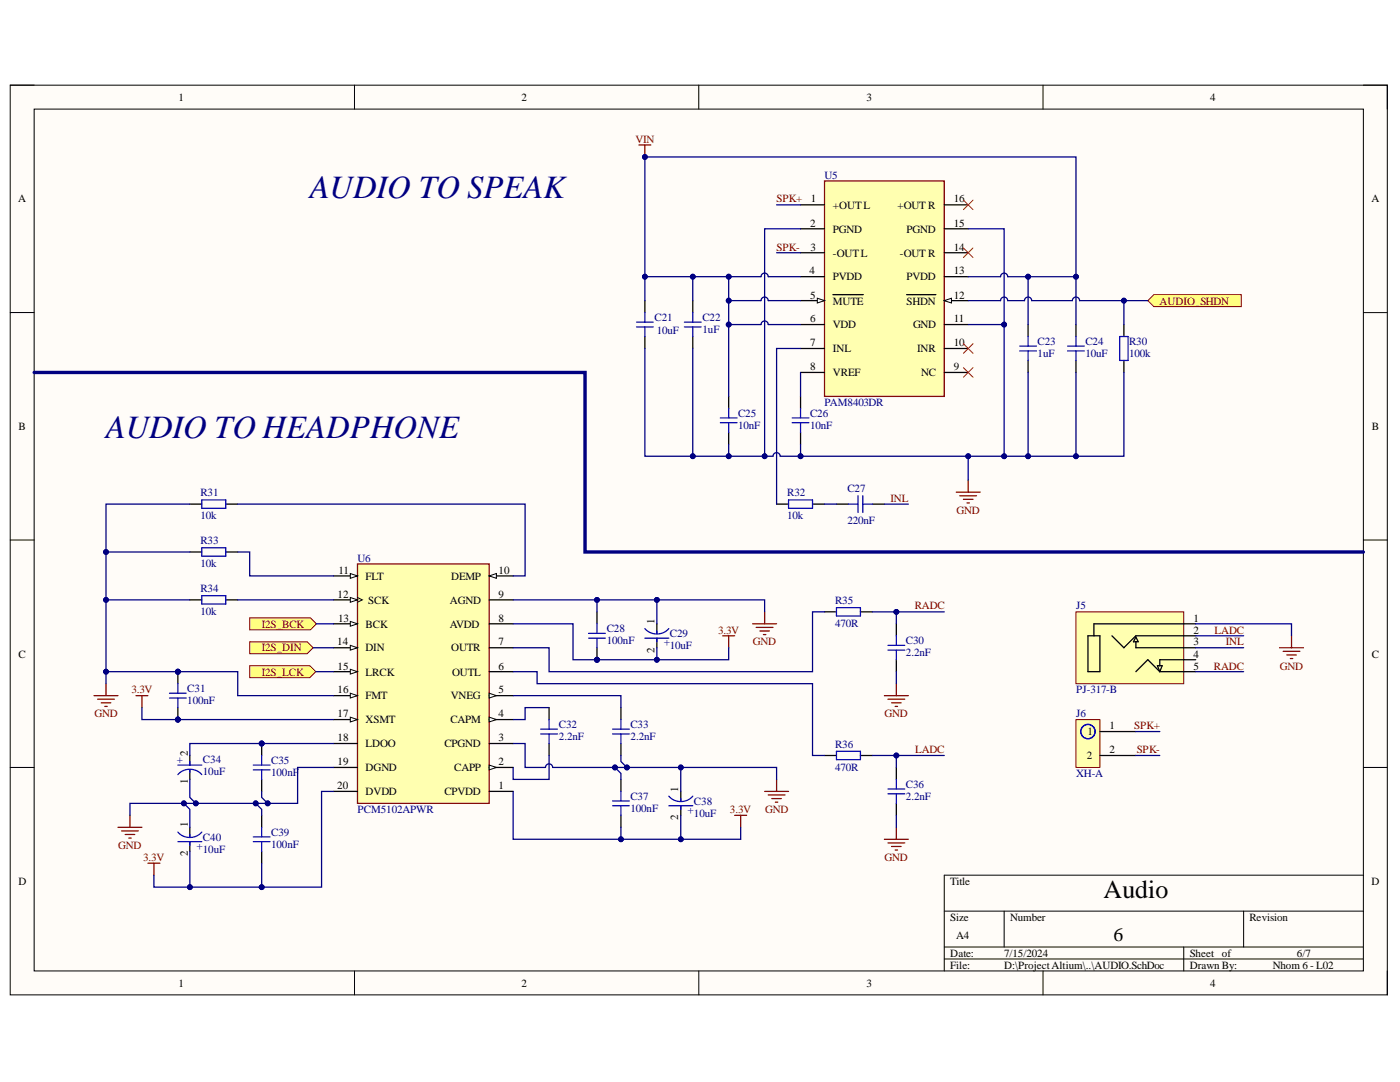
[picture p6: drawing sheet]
<svg xmlns="http://www.w3.org/2000/svg" width="279mm" height="216mm" viewBox="0 0 279 216" stroke-linecap="round" stroke-linejoin="round" font-family="sans-serif">
<defs><g id="words">
<g font-size="6.5" fill="#000080">
<text x="61.8" y="39.5">AUDIO TO SPEAK</text>
<text x="21.1" y="87.3">AUDIO TO HEADPHONE</text>
</g>
<text font-size="5.2" x="220.3" y="179.2">Audio</text>
<text font-size="3.9" x="222.2" y="187.7">6</text>
<g font-size="2.2">
<text x="35.6" y="20.1">1</text>
<text x="104.1" y="20.1">2</text>
<text x="172.9" y="20.1">3</text>
<text x="241.5" y="20.1">4</text>
<text x="3.6" y="40.4">A</text>
<text x="161.8" y="40.4">1</text>
<text x="166.2" y="41.7">+OUTL</text>
<text x="179.1" y="41.7">+OUT R</text>
<text x="190.3" y="40.4">16</text>
<text x="273.7" y="40.4">A</text>
<text x="161.7" y="45.2">2</text>
<text x="166.2" y="46.4">PGND</text>
<text x="180.9" y="46.4">PGND</text>
<text x="190.3" y="45.2">15</text>
<text x="161.7" y="50">3</text>
<text x="166.2" y="51.2">-OUTL</text>
<text x="179.6" y="51.2">-OUT R</text>
<text x="190.3" y="50">14</text>
<text x="161.6" y="54.8">4</text>
<text x="161.7" y="59.6">5</text>
<text x="166.2" y="56">PVDD</text>
<text x="180.9" y="56">PVDD</text>
<text x="190.3" y="54.8">13</text>
<text x="190.3" y="59.6">12</text>
<text x="161.7" y="64.3">6</text>
<text x="166.2" y="65.5">VDD</text>
<text x="166.2" y="60.8">MUTE</text>
<text x="180.9" y="60.8">SHDN</text>
<text x="182.2" y="65.5">GND</text>
<text x="190.3" y="64.3">11</text>
<text x="161.7" y="69.1">7</text>
<text x="166.2" y="70.3">INL</text>
<text x="183.1" y="70.3">INR</text>
<text x="190.3" y="69.1">10</text>
<text x="161.7" y="73.9">8</text>
<text x="166.2" y="75.1">VREF</text>
<text x="183.8" y="75.1">NC</text>
<text x="190.3" y="73.9">9</text>
<text x="3.7" y="85.8">B</text>
<text x="273.8" y="85.8">B</text>
<text x="67.4" y="119.2">12</text>
<text x="67.6" y="114.5">11</text>
<text x="73" y="115.7">FLT</text>
<text x="90" y="115.7">DEMP</text>
<text x="99.5" y="114.5">10</text>
<text x="99.5" y="119.2">9</text>
<text x="67.5" y="124.1">13</text>
<text x="73" y="125.2">BCK</text>
<text x="73.5" y="120.4">SCK</text>
<text x="89.8" y="125.2">AVDD</text>
<text x="89.8" y="120.4">AGND</text>
<text x="99.5" y="124.1">8</text>
<text x="130.6" y="124.5" transform="rotate(-90 130.6 124.5)">1</text>
<text x="238.2" y="124.1">1</text>
<text x="3.7" y="131.2">C</text>
<text x="67.3" y="128.8">14</text>
<text x="73" y="130">DIN</text>
<text x="90" y="130">OUTR</text>
<text x="99.5" y="128.8">7</text>
<text x="130.6" y="130.2" transform="rotate(-90 130.6 130.2)">2</text>
<text x="238.2" y="126.4">2</text>
<text x="238.2" y="128.8">3</text>
<text x="238.2" y="131.2">4</text>
<text x="273.8" y="131.2">C</text>
<text x="67.4" y="133.6">15</text>
<text x="73" y="134.8">LRCK</text>
<text x="90.2" y="134.8">OUTL</text>
<text x="99.5" y="133.6">6</text>
<text x="238.2" y="133.6">5</text>
<text x="67.4" y="138.3">16</text>
<text x="67.4" y="143.2">17</text>
<text x="73" y="139.5">FMT</text>
<text x="90" y="139.5">VNEG</text>
<text x="99.5" y="143.2">4</text>
<text x="99.5" y="138.3">5</text>
<text x="67.4" y="147.9">18</text>
<text x="73" y="149.1">LDOO</text>
<text x="73" y="144.3">XSMT</text>
<text x="88.7" y="149.1">CPGND</text>
<text x="89.9" y="144.3">CAPM</text>
<text x="99.5" y="147.9">3</text>
<text x="217" y="146.7">1</text>
<text x="221.4" y="145.5">1</text>
<text x="37.5" y="150.8" transform="rotate(-90 37.5 150.8)">2</text>
<text x="67.4" y="152.7">19</text>
<text x="73" y="153.9">DGND</text>
<text x="90.6" y="153.9">CAPP</text>
<text x="99.5" y="152.7">2</text>
<text x="216.9" y="151.5">2</text>
<text x="221.4" y="150.3">2</text>
<text x="37.5" y="156.3" transform="rotate(-90 37.5 156.3)">1</text>
<text x="67.3" y="157.4">20</text>
<text x="73" y="158.7">DVDD</text>
<text x="88.7" y="158.7">CPVDD</text>
<text x="99.5" y="157.4">1</text>
<text x="135.4" y="158" transform="rotate(-90 135.4 158)">1</text>
<text x="37.5" y="165.1" transform="rotate(-90 37.5 165.1)">1</text>
<text x="135.4" y="163.7" transform="rotate(-90 135.4 163.7)">2</text>
<text x="37.5" y="170.9" transform="rotate(-90 37.5 170.9)">2</text>
<text x="3.7" y="176.6">D</text>
<text x="189.7" y="176.6">Title</text>
<text x="273.7" y="176.6">D</text>
<text x="189.7" y="183.7">Size</text>
<text x="201.6" y="183.7">Number</text>
<text x="249.3" y="183.7">Revision</text>
<text x="189.7" y="190.9">Date:</text>
<text x="190.8" y="187.4">A4</text>
<text x="200.4" y="190.9">7/15/2024</text>
<text x="237.4" y="190.9">Sheet of</text>
<text x="258.8" y="190.9">6/7</text>
<text x="35.6" y="196.9">1</text>
<text x="104.1" y="196.9">2</text>
<text x="172.9" y="196.9">3</text>
<text x="189.7" y="193.3">File:</text>
<text x="200.4" y="193.3">D:\ProjectAltium\..\AUDIO.SchDoc</text>
<text x="237.4" y="193.3">Drawn By:</text>
<text x="241.5" y="196.9">4</text>
<text x="254" y="193.3">Nhom 6 - L02</text>
</g>
<g font-size="2.2" fill="#800000">
<text x="126.8" y="28.5">VIN</text>
<text x="155" y="40.4">SPK+</text>
<text x="155" y="50">SPK-</text>
<text x="231.4" y="60.8">AUDIO_SHDN</text>
<text x="177.7" y="100.1">INL</text>
<text x="190.9" y="102.5">GND</text>
<text x="52.3" y="125.2">I2S_BCK</text>
<text x="182.5" y="121.6">RADC</text>
<text x="52.3" y="130">I2S_DIN</text>
<text x="143.3" y="126.4">3.3V</text>
<text x="150.3" y="128.8">GND</text>
<text x="242.4" y="126.4">LADC</text>
<text x="244.6" y="128.8">INL</text>
<text x="52.3" y="134.8">I2S_LCK</text>
<text x="242.2" y="133.6">RADC</text>
<text x="255.4" y="133.6">GND</text>
<text x="18.9" y="143.2">GND</text>
<text x="26.2" y="138.3">3.3V</text>
<text x="176.5" y="143.2">GND</text>
<text x="226.3" y="145.5">SPK+</text>
<text x="182.6" y="150.3">LADC</text>
<text x="226.9" y="150.3">SPK-</text>
<text x="145.7" y="162.3">3.3V</text>
<text x="152.7" y="162.3">GND</text>
<text x="23.6" y="169.4">GND</text>
<text x="28.6" y="171.8">3.3V</text>
<text x="176.5" y="171.8">GND</text>
</g>
<g font-size="2.2" fill="#000080">
<text x="164.5" y="35.7">U5</text>
<text x="130.6" y="64.1">C21</text>
<text x="140.2" y="64.1">C22</text>
<text x="131.1" y="66.7">10uF</text>
<text x="140.2" y="66.5">1uF</text>
<text x="207.1" y="68.9">C23</text>
<text x="207.1" y="71.2">1uF</text>
<text x="216.6" y="68.9">C24</text>
<text x="216.6" y="71.2">10uF</text>
<text x="225.3" y="68.9">R30</text>
<text x="225.3" y="71.2">100k</text>
<text x="147.3" y="83.2">C25</text>
<text x="161.7" y="83.2">C26</text>
<text x="164.5" y="81.1">PAM8403DR</text>
<text x="147.3" y="85.6">10nF</text>
<text x="161.7" y="85.6">10nF</text>
<text x="40" y="99.1">R31</text>
<text x="157.1" y="99.1">R32</text>
<text x="169.1" y="98.2">C27</text>
<text x="40" y="103.6">10k</text>
<text x="157.1" y="103.6">10k</text>
<text x="169.1" y="104.5">220nF</text>
<text x="40" y="108.6">R33</text>
<text x="40" y="113.2">10k</text>
<text x="71.4" y="112.1">U6</text>
<text x="40" y="118.1">R34</text>
<text x="40" y="122.7">10k</text>
<text x="166.7" y="120.6">R35</text>
<text x="166.7" y="125.1">470R</text>
<text x="214.8" y="121.6">J5</text>
<text x="121.1" y="126.2">C28</text>
<text x="121.1" y="128.5">100nF</text>
<text x="133.7" y="127.1">C29</text>
<text x="133.7" y="129.6">10uF</text>
<text x="133.8" y="127.8" transform="rotate(-180 133.8 127.8)">+</text>
<text x="180.8" y="128.5">C30</text>
<text x="180.8" y="131">2.2nF</text>
<text x="37.4" y="138.1">C31</text>
<text x="37.4" y="140.5">100nF</text>
<text x="214.8" y="138.3">PJ-317-B</text>
<text x="214.8" y="143.2">J6</text>
<text x="111.5" y="145.3">C32</text>
<text x="111.5" y="147.7">2.2nF</text>
<text x="125.8" y="145.3">C33</text>
<text x="125.8" y="147.7">2.2nF</text>
<text x="166.7" y="149.2">R36</text>
<text x="35.3" y="152.2">+</text>
<text x="40.5" y="152.2">C34</text>
<text x="40.5" y="154.6">10uF</text>
<text x="54.1" y="152.5">C35</text>
<text x="54.1" y="154.8">100nF</text>
<text x="166.7" y="153.8">470R</text>
<text x="214.8" y="155.1">XH-A</text>
<text x="125.8" y="159.6">C37</text>
<text x="138.5" y="161.2" transform="rotate(-180 138.5 161.2)">+</text>
<text x="138.5" y="160.6">C38</text>
<text x="180.8" y="157.3">C36</text>
<text x="180.8" y="159.6">2.2nF</text>
<text x="40.5" y="167.8">C40</text>
<text x="54.1" y="166.8">C39</text>
<text x="71.4" y="162.3">PCM5102APWR</text>
<text x="125.8" y="162">100nF</text>
<text x="138.5" y="162.9">10uF</text>
<text x="40.5" y="168.3" transform="rotate(-180 40.5 168.3)">+</text>
<text x="40.5" y="170.1">10uF</text>
<text x="54.1" y="169.2">100nF</text>
</g>
</g></defs>
<path d="M2 17h274.9v181.5h-274.9z" fill-rule="evenodd" fill="#fffcf8"/>
<path d="M2 17h274.9v181.5h-274.9z" fill="none" stroke="#000" stroke-width=".2"/>
<path d="M6.8 21.8h265.3v171.9h-265.3z" fill-rule="evenodd" fill="#fffcf8"/>
<g fill="none" stroke="#000" stroke-width=".2">
<path d="M2 17h4.8M70.7 17v4.8M139.5 17v4.8M208.2 17v4.8M272.1 17h4.8v4.8M6.8 21.8h265.3v171.9h-265.3zM2 62.4h4.8M272.1 62.4h4.8M2 107.8h4.8M272.1 107.8h4.8M2 153.1h4.8M272.1 153.1h4.8"/>
<path d="M272.1 174.6h-83.7v19.1M70.7 193.7v4.8M139.5 193.7v4.8M188.4 181.8h83.7M188.4 189h83.7M188.4 191.4h83.7M200.4 181.8v7.2M208.2 193.7v4.8M236.2 189v4.7M248.2 181.8v7.2M276.9 193.7v4.8"/>
</g>
<path d="M214.7 122.1h21.5v14.3h-21.5z" fill-rule="evenodd" fill="#ffffb0"/>
<path d="M214.7 122.1h21.5v14.3h-21.5z" fill="none" stroke="#800000" stroke-width=".2"/>
<path d="M217.1 126.9h2.4v7.1h-2.4zM221.9 126.9l2.4 2.4 2.4-2.4h11.9M226.7 128.1v1.2h11.9M226.7 134l2.4-2.4 2.4 2.4M226.7 127.1l.5 1h-1zM231 132.8h.9l-.4 1.2zM231.5 134h7.1M238.6 124.5h-20.3v2.4M238.6 131.6h-7.1v1.2" fill="none" stroke="#000" stroke-width=".25"/>
<path d="M214.7 143.6h4.8v9.5h-4.8z" fill-rule="evenodd" fill="#ffffb0"/>
<path d="M214.7 143.6h4.8v9.5h-4.8z" fill="none" stroke="#800000" stroke-width=".2"/>
<path d="M219.5 146h7.2M219.5 150.7h7.2" fill="none" stroke="#000" stroke-width=".25"/>
<circle cx="217.1" cy="146" r="1.43" fill="none" stroke="#00f" stroke-width=".25"/>
<path d="M164.6 36.1h23.8v43h-23.8z" fill-rule="evenodd" fill="#ffffb0"/>
<path d="M164.6 36.1h23.8v43h-23.8z" fill="none" stroke="#800000" stroke-width=".25"/>
<path d="M159.8 55.2h4.7M159.8 60h4.7M188.4 55.2h4.8M159.8 64.8h4.7" fill="none" stroke="#000" stroke-width=".25"/>
<path d="M163.1 59.5l1.4 .5-1.4 .5z" fill="#f8fcff"/>
<path d="M163.1 59.5l1.4 .5-1.4 .5z" fill="none" stroke="#000" stroke-width=".2"/>
<path d="M166.2 58.8h6.1M188.4 60h4.8" fill="none" stroke="#000" stroke-width=".25"/>
<path d="M188.4 60l1.5-.5v1z" fill="#f8fcff"/>
<path d="M188.4 60l1.5-.5v1z" fill="none" stroke="#000" stroke-width=".2"/>
<g fill="none" stroke="#000" stroke-width=".25">
<path d="M128.7 60v2.4M138.3 60v2.4M159.8 40.9h4.7M159.8 50.4h4.7M159.8 45.7h4.7M180.9 58.8h5.9M188.4 40.9h4.8M188.4 50.4h4.8M188.4 45.7h4.8M128.7 67.1v2.4M138.3 67.1v2.4M145.4 79.1v2.4"/>
<path d="M159.8 69.5h4.7M159.8 74.3h4.7M159.8 79.1v2.4M188.4 69.5h4.8M188.4 74.3h4.8M188.4 64.8h4.8M205.2 64.8v2.3M205.2 71.9v2.4M214.7 64.8v2.3M214.7 71.9v2.4M224.3 64.8v2.3M224.3 71.9v2.4"/>
<path d="M145.4 86.3v2.3M159.8 86.3v2.3"/>
</g>
<g fill="none" stroke="#00f" stroke-width=".25">
<path d="M127 65.2h3.4M127 64.3h3.4M128.7 62.4v1.9M128.7 65.2v1.9M136.6 65.2h3.3M136.6 64.3h3.3M138.3 62.4v1.9M138.3 65.2v1.9M203.5 70h3.3M203.5 69.1h3.3M205.2 67.1v2M205.2 70v1.9"/>
<path d="M213.1 70h3.3M213.1 69.1h3.3M214.7 67.1v2M214.7 70v1.9M223.5 67.1h1.6v4.8h-1.6zM143.8 84.3h3.3M143.8 83.4h3.3M145.4 81.5v1.9M145.4 84.3v2M158.1 84.3h3.3M158.1 83.4h3.3M159.8 81.5v1.9"/>
<path d="M159.8 84.3v2"/>
</g>
<path d="M229.1 60l1.2-1.2h17.4v2.4h-17.4z" fill-rule="evenodd" fill="#ffff80"/>
<path d="M229.1 60l1.2-1.2h17.4v2.4h-17.4z" fill="none" stroke="#800000" stroke-width=".2"/>
<path d="M127.5 28.9h2.4M128.7 28.9v2.4" fill="none" stroke="#800000" stroke-width=".25"/>
<circle cx="128.7" cy="31.3" r=".48" fill="#000080"/>
<circle cx="128.7" cy="31.3" r=".48" fill="none" stroke="#000080" stroke-width=".2"/>
<path d="M190.8 98.2h4.8M191.6 98.9h3.3M192.3 99.6h1.9M193.2 95.8v2.4M193 100.4h.5" fill="none" stroke="#800000" stroke-width=".25"/>
<path d="M155 100.6h2.4M162.2 100.6h2.3M166.9 100.6h2.4M174.1 100.6h2.4" fill="none" stroke="#000" stroke-width=".25"/>
<path d="M157.4 99.8h4.8v1.6h-4.8zM171.2 98.9v3.4M172.2 98.9v3.4M169.3 100.6h1.9M172.2 100.6h1.9" fill="none" stroke="#00f" stroke-width=".25"/>
<path d="M192.3 39.9l1.9 1.9M194.2 39.9l-1.9 1.9M192.3 49.5l1.9 1.9M194.2 49.5l-1.9 1.9M192.3 73.4l1.9 1.9M192.3 68.6l1.9 1.9M194.2 73.4l-1.9 1.9M194.2 68.6l-1.9 1.9" fill="none" stroke="#f00" stroke-width=".2"/>
<path d="M71.3 112.5h26.3v47.8h-26.3z" fill-rule="evenodd" fill="#ffffb0"/>
<path d="M71.3 112.5h26.3v47.8h-26.3z" fill="none" stroke="#800000" stroke-width=".25"/>
<path d="M66.6 124.5h4.7M97.6 124.5h4.8M66.6 157.9h4.7M97.6 157.9h4.8" fill="none" stroke="#000" stroke-width=".25"/>
<path d="M69.9 124l1.4 .5-1.4 .5z" fill="#f8fcff"/>
<path d="M69.9 124l1.4 .5-1.4 .5z" fill="none" stroke="#000" stroke-width=".2"/>
<path d="M97.6 143.6h4.8" fill="none" stroke="#000" stroke-width=".25"/>
<path d="M97.6 143.1l1.5 .5-1.5 .5z" fill="#f8fcff"/>
<path d="M97.6 143.1l1.5 .5-1.5 .5z" fill="none" stroke="#000" stroke-width=".2"/>
<path d="M97.6 153.1h4.8" fill="none" stroke="#000" stroke-width=".25"/>
<path d="M97.6 152.7l1.5 .4-1.5 .5z" fill="#f8fcff"/>
<path d="M97.6 152.7l1.5 .4-1.5 .5z" fill="none" stroke="#000" stroke-width=".2"/>
<path d="M97.6 114.9h4.8" fill="none" stroke="#000" stroke-width=".25"/>
<path d="M97.6 114.9l1.5-.5v1z" fill="#f8fcff"/>
<path d="M97.6 114.9l1.5-.5v1z" fill="none" stroke="#000" stroke-width=".2"/>
<path d="M66.6 129.3h4.7" fill="none" stroke="#000" stroke-width=".25"/>
<path d="M69.9 128.8l1.4 .5-1.4 .4z" fill="#f8fcff"/>
<path d="M69.9 128.8l1.4 .5-1.4 .4z" fill="none" stroke="#000" stroke-width=".2"/>
<path d="M66.6 114.9h4.7" fill="none" stroke="#000" stroke-width=".25"/>
<path d="M69.9 114.4l1.4 .5-1.4 .5z" fill="#f8fcff"/>
<path d="M69.9 114.4l1.4 .5-1.4 .5z" fill="none" stroke="#000" stroke-width=".2"/>
<path d="M66.6 138.8h4.7" fill="none" stroke="#000" stroke-width=".25"/>
<path d="M69.9 138.3l1.4 .5-1.4 .5z" fill="#f8fcff"/>
<path d="M69.9 138.3l1.4 .5-1.4 .5z" fill="none" stroke="#000" stroke-width=".2"/>
<path d="M66.6 134h4.7M66.6 148.4h4.7" fill="none" stroke="#000" stroke-width=".25"/>
<path d="M69.9 133.6l1.4 .4-1.4 .5z" fill="#f8fcff"/>
<path d="M69.9 133.6l1.4 .4-1.4 .5z" fill="none" stroke="#000" stroke-width=".2"/>
<path d="M66.6 119.7h4.7M97.6 134h4.8M97.6 129.3h4.8" fill="none" stroke="#000" stroke-width=".25"/>
<path d="M69.9 119.2l1.4 .5-1.4 .5z" fill="#f8fcff"/>
<path d="M69.9 119.2l1.4 .5-1.4 .5zM71.3 119.2l1 .5-1 .5" fill="none" stroke="#000" stroke-width=".2"/>
<path d="M97.6 138.8h4.8" fill="none" stroke="#000" stroke-width=".25"/>
<path d="M97.6 138.3l1.5 .5-1.5 .5z" fill="#f8fcff"/>
<path d="M97.6 138.3l1.5 .5-1.5 .5z" fill="none" stroke="#000" stroke-width=".2"/>
<path d="M66.6 143.6h4.7" fill="none" stroke="#000" stroke-width=".25"/>
<path d="M69.9 143.1l1.4 .5-1.4 .5z" fill="#f8fcff"/>
<path d="M69.9 143.1l1.4 .5-1.4 .5z" fill="none" stroke="#000" stroke-width=".2"/>
<path d="M97.6 119.7h4.8M66.6 153.1h4.7M97.6 148.4h4.8" fill="none" stroke="#000" stroke-width=".25"/>
<circle cx="119.1" cy="131.6" r=".48" fill="#000080"/>
<circle cx="119.1" cy="131.6" r=".48" fill="none" stroke="#000080" stroke-width=".2"/>
<path d="M119.1 129.3v2.3" fill="none" stroke="#000" stroke-width=".25"/>
<circle cx="119.1" cy="131.6" r=".48" fill="#000080"/>
<circle cx="119.1" cy="131.6" r=".48" fill="none" stroke="#000080" stroke-width=".2"/>
<path d="M119.1 122.1v2.4M109.6 141.2v2.4M109.6 148.4v2.3M123.9 141.2v2.4M123.9 148.4v2.3" fill="none" stroke="#000" stroke-width=".25"/>
<path d="M117.5 127.3h3.3M117.5 126.4h3.3M119.1 124.5v1.9M119.1 127.3v2M107.9 146.4h3.4M107.9 145.5h3.4M109.6 143.6v1.9M109.6 146.4v2M122.2 146.4h3.4M122.2 145.5h3.4M123.9 143.6v1.9M123.9 146.4v2" fill="none" stroke="#00f" stroke-width=".25"/>
<circle cx="52.2" cy="148.4" r=".48" fill="#000080"/>
<circle cx="52.2" cy="148.4" r=".48" fill="none" stroke="#000080" stroke-width=".2"/>
<path d="M52.2 148.4v2.3M52.2 155.5v2.4" fill="none" stroke="#000" stroke-width=".25"/>
<circle cx="52.2" cy="148.4" r=".48" fill="#000080"/>
<circle cx="52.2" cy="148.4" r=".48" fill="none" stroke="#000080" stroke-width=".2"/>
<g fill="none" stroke="#00f" stroke-width=".25">
<path d="M128.7 125.4a3.2 3.2 0 0 0 4.8 0M128.7 127.3h4.8M131.1 125.9v.5M131.1 127.3v.8M166.9 121.3h4.8v1.6h-4.8zM177.2 129.7h3.4M177.2 128.8h3.4M178.9 126.9v1.9M178.9 129.7v1.9M35.5 154.6a3.2 3.2 0 0 1 4.8 0M35.5 152.7h4.8M37.9 151.9v.8"/>
<path d="M37.9 153.6v.5M50.6 153.6h3.3M50.6 152.7h3.3M52.2 150.7v2M52.2 153.6v1.9M122.2 159.8h3.4M123.9 157.9v1.9M133.5 158.9a3.2 3.2 0 0 0 4.8 0M135.9 159.3v.5M166.9 149.9h4.8v1.7h-4.8zM177.2 158.4h3.4M177.2 157.4h3.4"/>
<path d="M178.9 155.5v1.9M178.9 158.4v1.9M35.5 166a3.2 3.2 0 0 0 4.8 0M35.5 167.9h4.8M37.9 166.5v.5M37.9 167.9v.8M50.6 167.9h3.3M50.6 167h3.3M52.2 165.1v1.9M52.2 167.9v2M122.2 160.8h3.4M123.9 160.8v1.9"/>
<path d="M133.5 160.8h4.8M135.9 160.8v.7"/>
</g>
<g fill="none" stroke="#000" stroke-width=".25">
<path d="M131.1 124.5v1.9M131.1 127.3v2M164.5 122.1h2.4M171.7 122.1h2.4M178.9 124.5v2.4M178.9 131.6v2.4M37.9 150.7v2M37.9 153.6v1.9M123.9 155.5v2.4M135.9 157.9v1.9M164.5 150.7h2.4M171.7 150.7h2.4"/>
<path d="M178.9 153.1v2.4M37.9 165.1v1.9M37.9 167.9v2M52.2 162.7v2.4M52.2 169.9v2.3M123.9 162.7v2.4M135.9 160.8v1.9M178.9 160.3v2.4"/>
</g>
<g fill="none" stroke="#800000" stroke-width=".25">
<path d="M144.2 126.9h2.4M145.4 126.9v2.4M150.2 124.5h4.8M150.9 125.2h3.4M151.6 125.9h2M152.4 126.6h.4M152.6 122.1v2.4M176.5 138.8h4.8M177.2 139.5h3.4M178.9 136.4v2.4M152.6 157.9h4.8M153.3 158.6h3.4"/>
<path d="M154 159.3h1.9M155 155.5v2.4M177.9 140.2h1.9M178.6 141h.5M23.5 165.1h4.8M24.3 165.8h3.3M25 166.5h1.9M25.7 167.2h.5M25.9 162.7v2.4M29.5 172.2h2.4M30.7 172.2v2.4M146.6 162.7h2.4"/>
<path d="M147.8 162.7v2.4M154.7 160.1h.5M176.5 167.5h4.8M177.2 168.2h3.4M177.9 168.9h1.9M178.6 169.6h.5M178.9 165.1v2.4"/>
</g>
<circle cx="35.5" cy="134" r=".48" fill="#000080"/>
<circle cx="35.5" cy="134" r=".48" fill="none" stroke="#000080" stroke-width=".2"/>
<circle cx="35.5" cy="143.6" r=".48" fill="#000080"/>
<circle cx="35.5" cy="143.6" r=".48" fill="none" stroke="#000080" stroke-width=".2"/>
<path d="M35.5 134v2.4" fill="none" stroke="#000" stroke-width=".25"/>
<circle cx="35.5" cy="134" r=".48" fill="#000080"/>
<circle cx="35.5" cy="134" r=".48" fill="none" stroke="#000080" stroke-width=".2"/>
<path d="M35.5 141.2v2.4" fill="none" stroke="#000" stroke-width=".25"/>
<circle cx="35.5" cy="143.6" r=".48" fill="#000080"/>
<circle cx="35.5" cy="143.6" r=".48" fill="none" stroke="#000080" stroke-width=".2"/>
<path d="M40.3 99.8h4.8v1.6h-4.8zM40.3 109.3h4.8v1.7h-4.8zM40.3 118.9h4.8v1.6h-4.8zM33.8 138.3h3.4M33.8 139.3h3.4M35.5 136.4v1.9M35.5 139.3v1.9" fill="none" stroke="#00f" stroke-width=".25"/>
<path d="M18.8 138.8h4.7M19.5 139.5h3.3M21.2 136.4v2.4M27.1 138.8h2.4M28.3 138.8v2.4M20.2 140.2h1.9M20.9 141h.5" fill="none" stroke="#800000" stroke-width=".25"/>
<path d="M37.9 119.7h2.4M37.9 110.1h2.4M37.9 100.6h2.4M45.1 119.7h2.3M45.1 110.1h2.3M45.1 100.6h2.3" fill="none" stroke="#000" stroke-width=".25"/>
<path d="M49.8 123.3h12.2l1.1 1.2-1.1 1.2h-12.2z" fill-rule="evenodd" fill="#ffff80"/>
<path d="M49.8 123.3h12.2l1.1 1.2-1.1 1.2h-12.2z" fill="none" stroke="#800000" stroke-width=".2"/>
<path d="M49.8 128.1h11.5l1.2 1.2-1.2 1.1h-11.5z" fill-rule="evenodd" fill="#ffff80"/>
<path d="M49.8 128.1h11.5l1.2 1.2-1.2 1.1h-11.5z" fill="none" stroke="#800000" stroke-width=".2"/>
<path d="M49.8 132.8h12l1.2 1.2-1.2 1.2h-12z" fill-rule="evenodd" fill="#ffff80"/>
<path d="M49.8 132.8h12l1.2 1.2-1.2 1.2h-12z" fill="none" stroke="#800000" stroke-width=".2"/>
<path d="M159.8 45.7h-7.2v45.3M159.8 74.3v4.8" fill="none" stroke="#000080" stroke-width=".25"/>
<circle cx="152.6" cy="91" r=".48" fill="#000080"/>
<circle cx="152.6" cy="91" r=".48" fill="none" stroke="#000080" stroke-width=".2"/>
<path d="M155 50.4h4.8M155 40.9h4.8M193.2 45.7h7.2v19.1h-7.2" fill="none" stroke="#000080" stroke-width=".25"/>
<circle cx="200.4" cy="64.8" r=".48" fill="#000080"/>
<circle cx="200.4" cy="64.8" r=".48" fill="none" stroke="#000080" stroke-width=".2"/>
<path d="M145.4 64.8v14.3M226.7 146h4.8M226.7 150.7h4.8" fill="none" stroke="#000080" stroke-width=".25"/>
<circle cx="145.4" cy="64.8" r=".48" fill="#000080"/>
<circle cx="145.4" cy="64.8" r=".48" fill="none" stroke="#000080" stroke-width=".2"/>
<path d="M159.8 60h-6.5a.72 .72 0 0 0-.7-.7 .72 .72 0 0 0-.7 .7h-6.5v4.8h6.5a.72 .72 0 0 1 .7-.8 .72 .72 0 0 1 .7 .8h6.5" fill="none" stroke="#000080" stroke-width=".25"/>
<circle cx="145.4" cy="60" r=".48" fill="#000080"/>
<circle cx="145.4" cy="60" r=".48" fill="none" stroke="#000080" stroke-width=".2"/>
<circle cx="145.4" cy="64.8" r=".48" fill="#000080"/>
<circle cx="145.4" cy="64.8" r=".48" fill="none" stroke="#000080" stroke-width=".2"/>
<path d="M145.4 55.2v4.8" fill="none" stroke="#000080" stroke-width=".25"/>
<circle cx="145.4" cy="55.2" r=".48" fill="#000080"/>
<circle cx="145.4" cy="55.2" r=".48" fill="none" stroke="#000080" stroke-width=".2"/>
<circle cx="145.4" cy="60" r=".48" fill="#000080"/>
<circle cx="145.4" cy="60" r=".48" fill="none" stroke="#000080" stroke-width=".2"/>
<path d="M138.3 69.5v21.5" fill="none" stroke="#000080" stroke-width=".25"/>
<circle cx="138.3" cy="91" r=".48" fill="#000080"/>
<circle cx="138.3" cy="91" r=".48" fill="none" stroke="#000080" stroke-width=".2"/>
<path d="M138.3 55.2v4.8" fill="none" stroke="#000080" stroke-width=".25"/>
<circle cx="138.3" cy="55.2" r=".48" fill="#000080"/>
<circle cx="138.3" cy="55.2" r=".48" fill="none" stroke="#000080" stroke-width=".2"/>
<path d="M159.8 88.6v2.4" fill="none" stroke="#000080" stroke-width=".25"/>
<circle cx="159.8" cy="91" r=".48" fill="#000080"/>
<circle cx="159.8" cy="91" r=".48" fill="none" stroke="#000080" stroke-width=".2"/>
<path d="M200.4 64.8v26.2" fill="none" stroke="#000080" stroke-width=".25"/>
<circle cx="200.4" cy="64.8" r=".48" fill="#000080"/>
<circle cx="200.4" cy="64.8" r=".48" fill="none" stroke="#000080" stroke-width=".2"/>
<circle cx="200.4" cy="91" r=".48" fill="#000080"/>
<circle cx="200.4" cy="91" r=".48" fill="none" stroke="#000080" stroke-width=".2"/>
<path d="M205.2 74.3v16.7" fill="none" stroke="#000080" stroke-width=".25"/>
<circle cx="205.2" cy="91" r=".48" fill="#000080"/>
<circle cx="205.2" cy="91" r=".48" fill="none" stroke="#000080" stroke-width=".2"/>
<path d="M205.2 55.2v9.6" fill="none" stroke="#000080" stroke-width=".25"/>
<circle cx="205.2" cy="55.2" r=".48" fill="#000080"/>
<circle cx="205.2" cy="55.2" r=".48" fill="none" stroke="#000080" stroke-width=".2"/>
<path d="M214.7 74.3v16.7" fill="none" stroke="#000080" stroke-width=".25"/>
<circle cx="214.7" cy="91" r=".48" fill="#000080"/>
<circle cx="214.7" cy="91" r=".48" fill="none" stroke="#000080" stroke-width=".2"/>
<path d="M214.7 55.2v9.6" fill="none" stroke="#000080" stroke-width=".25"/>
<circle cx="214.7" cy="55.2" r=".48" fill="#000080"/>
<circle cx="214.7" cy="55.2" r=".48" fill="none" stroke="#000080" stroke-width=".2"/>
<path d="M224.3 60v4.8" fill="none" stroke="#000080" stroke-width=".25"/>
<circle cx="224.3" cy="60" r=".48" fill="#000080"/>
<circle cx="224.3" cy="60" r=".48" fill="none" stroke="#000080" stroke-width=".2"/>
<path d="M193.2 91v4.8" fill="none" stroke="#000080" stroke-width=".25"/>
<circle cx="193.2" cy="91" r=".48" fill="#000080"/>
<circle cx="193.2" cy="91" r=".48" fill="none" stroke="#000080" stroke-width=".2"/>
<path d="M159.8 55.2h-6.5a.72 .72 0 0 0-.7-.7 .72 .72 0 0 0-.7 .7h-23.2v4.8M159.8 69.5h-4.8v31.1M164.5 100.6h2.4M176.5 100.6h4.8M238.6 129.3h9.6" fill="none" stroke="#000080" stroke-width=".25"/>
<circle cx="128.7" cy="55.2" r=".48" fill="#000080"/>
<circle cx="128.7" cy="55.2" r=".48" fill="none" stroke="#000080" stroke-width=".2"/>
<circle cx="138.3" cy="55.2" r=".48" fill="#000080"/>
<circle cx="138.3" cy="55.2" r=".48" fill="none" stroke="#000080" stroke-width=".2"/>
<circle cx="145.4" cy="55.2" r=".48" fill="#000080"/>
<circle cx="145.4" cy="55.2" r=".48" fill="none" stroke="#000080" stroke-width=".2"/>
<path d="M193.2 60h6.5a.71 .71 0 0 1 .7-.7 .71 .71 0 0 1 .7 .7h3.4a.72 .72 0 0 1 .7-.7 .72 .72 0 0 1 .7 .7h8.1a.72 .72 0 0 1 .7-.7 .72 .72 0 0 1 .8 .7h13.6" fill="none" stroke="#000080" stroke-width=".25"/>
<circle cx="224.3" cy="60" r=".48" fill="#000080"/>
<circle cx="224.3" cy="60" r=".48" fill="none" stroke="#000080" stroke-width=".2"/>
<path d="M128.7 55.2v-23.9h86v23.9h-13.6a.71 .71 0 0 0-.7-.7 .71 .71 0 0 0-.7 .7h-6.5" fill="none" stroke="#000080" stroke-width=".25"/>
<circle cx="205.2" cy="55.2" r=".48" fill="#000080"/>
<circle cx="205.2" cy="55.2" r=".48" fill="none" stroke="#000080" stroke-width=".2"/>
<circle cx="214.7" cy="55.2" r=".48" fill="#000080"/>
<circle cx="214.7" cy="55.2" r=".48" fill="none" stroke="#000080" stroke-width=".2"/>
<circle cx="128.7" cy="31.3" r=".48" fill="#000080"/>
<circle cx="128.7" cy="31.3" r=".48" fill="none" stroke="#000080" stroke-width=".2"/>
<circle cx="128.7" cy="55.2" r=".48" fill="#000080"/>
<circle cx="128.7" cy="55.2" r=".48" fill="none" stroke="#000080" stroke-width=".2"/>
<path d="M128.7 69.5v21.5h16.7v-2.4" fill="none" stroke="#000080" stroke-width=".25"/>
<circle cx="138.3" cy="91" r=".48" fill="#000080"/>
<circle cx="138.3" cy="91" r=".48" fill="none" stroke="#000080" stroke-width=".2"/>
<circle cx="145.4" cy="91" r=".48" fill="#000080"/>
<circle cx="145.4" cy="91" r=".48" fill="none" stroke="#000080" stroke-width=".2"/>
<path d="M102.4 124.5h12v7.1h4.7" fill="none" stroke="#000080" stroke-width=".25"/>
<circle cx="119.1" cy="131.6" r=".48" fill="#000080"/>
<circle cx="119.1" cy="131.6" r=".48" fill="none" stroke="#000080" stroke-width=".2"/>
<path d="M145.4 129.3v2.3h-26.3" fill="none" stroke="#000080" stroke-width=".25"/>
<circle cx="119.1" cy="131.6" r=".48" fill="#000080"/>
<circle cx="119.1" cy="131.6" r=".48" fill="none" stroke="#000080" stroke-width=".2"/>
<circle cx="131.1" cy="131.6" r=".48" fill="#000080"/>
<circle cx="131.1" cy="131.6" r=".48" fill="none" stroke="#000080" stroke-width=".2"/>
<path d="M131.1 129.3v2.3" fill="none" stroke="#000080" stroke-width=".25"/>
<circle cx="131.1" cy="131.6" r=".48" fill="#000080"/>
<circle cx="131.1" cy="131.6" r=".48" fill="none" stroke="#000080" stroke-width=".2"/>
<path d="M119.1 119.7v2.4" fill="none" stroke="#000080" stroke-width=".25"/>
<circle cx="119.1" cy="119.7" r=".48" fill="#000080"/>
<circle cx="119.1" cy="119.7" r=".48" fill="none" stroke="#000080" stroke-width=".2"/>
<path d="M131.1 119.7v4.8" fill="none" stroke="#000080" stroke-width=".25"/>
<circle cx="131.1" cy="119.7" r=".48" fill="#000080"/>
<circle cx="131.1" cy="119.7" r=".48" fill="none" stroke="#000080" stroke-width=".2"/>
<path d="M102.4 119.7h50.2v2.4" fill="none" stroke="#000080" stroke-width=".25"/>
<circle cx="119.1" cy="119.7" r=".48" fill="#000080"/>
<circle cx="119.1" cy="119.7" r=".48" fill="none" stroke="#000080" stroke-width=".2"/>
<circle cx="131.1" cy="119.7" r=".48" fill="#000080"/>
<circle cx="131.1" cy="119.7" r=".48" fill="none" stroke="#000080" stroke-width=".2"/>
<path d="M102.4 134h4.8v2.4h55v14.3h2.3M164.5 122.1h-2.3v11.9h-52.6v-4.7h-7.2M178.9 122.1v2.4M178.9 134v2.4M178.9 162.7v2.4" fill="none" stroke="#000080" stroke-width=".25"/>
<circle cx="178.9" cy="122.1" r=".48" fill="#000080"/>
<circle cx="178.9" cy="122.1" r=".48" fill="none" stroke="#000080" stroke-width=".2"/>
<path d="M174.1 150.7h4.8v2.4" fill="none" stroke="#000080" stroke-width=".25"/>
<circle cx="178.9" cy="150.7" r=".48" fill="#000080"/>
<circle cx="178.9" cy="150.7" r=".48" fill="none" stroke="#000080" stroke-width=".2"/>
<path d="M174.1 122.1h14.3M238.6 126.9h9.6M238.6 134h9.6" fill="none" stroke="#000080" stroke-width=".25"/>
<circle cx="178.9" cy="122.1" r=".48" fill="#000080"/>
<circle cx="178.9" cy="122.1" r=".48" fill="none" stroke="#000080" stroke-width=".2"/>
<path d="M178.9 150.7h9.5" fill="none" stroke="#000080" stroke-width=".25"/>
<circle cx="178.9" cy="150.7" r=".48" fill="#000080"/>
<circle cx="178.9" cy="150.7" r=".48" fill="none" stroke="#000080" stroke-width=".2"/>
<path d="M102.4 138.8h21.5v2.4M109.6 141.2h-4.8v2.4h-2.4M109.6 150.7v4.8h-7.2v-2.4M123.9 150.7v1.2l1.2 1.2" fill="none" stroke="#000080" stroke-width=".25"/>
<circle cx="125.1" cy="153.1" r=".48" fill="#000080"/>
<circle cx="125.1" cy="153.1" r=".48" fill="none" stroke="#000080" stroke-width=".2"/>
<path d="M122.7 153.1l1.2 1.2v1.2" fill="none" stroke="#000080" stroke-width=".25"/>
<circle cx="122.7" cy="153.1" r=".48" fill="#000080"/>
<circle cx="122.7" cy="153.1" r=".48" fill="none" stroke="#000080" stroke-width=".2"/>
<path d="M123.9 165.1v2.4" fill="none" stroke="#000080" stroke-width=".25"/>
<circle cx="123.9" cy="167.5" r=".48" fill="#000080"/>
<circle cx="123.9" cy="167.5" r=".48" fill="none" stroke="#000080" stroke-width=".2"/>
<path d="M135.9 162.7v4.8" fill="none" stroke="#000080" stroke-width=".25"/>
<circle cx="135.9" cy="167.5" r=".48" fill="#000080"/>
<circle cx="135.9" cy="167.5" r=".48" fill="none" stroke="#000080" stroke-width=".2"/>
<path d="M102.4 148.4h2.4v4.7h4.1a.72 .72 0 0 1 .7-.7 .72 .72 0 0 1 .7 .7h25.6v4.8" fill="none" stroke="#000080" stroke-width=".25"/>
<circle cx="122.7" cy="153.1" r=".48" fill="#000080"/>
<circle cx="122.7" cy="153.1" r=".48" fill="none" stroke="#000080" stroke-width=".2"/>
<circle cx="125.1" cy="153.1" r=".48" fill="#000080"/>
<circle cx="125.1" cy="153.1" r=".48" fill="none" stroke="#000080" stroke-width=".2"/>
<circle cx="135.9" cy="153.1" r=".48" fill="#000080"/>
<circle cx="135.9" cy="153.1" r=".48" fill="none" stroke="#000080" stroke-width=".2"/>
<path d="M102.4 157.9v9.6h45.4v-2.4" fill="none" stroke="#000080" stroke-width=".25"/>
<circle cx="123.9" cy="167.5" r=".48" fill="#000080"/>
<circle cx="123.9" cy="167.5" r=".48" fill="none" stroke="#000080" stroke-width=".2"/>
<circle cx="135.9" cy="167.5" r=".48" fill="#000080"/>
<circle cx="135.9" cy="167.5" r=".48" fill="none" stroke="#000080" stroke-width=".2"/>
<path d="M135.9 153.1h19.1v2.4" fill="none" stroke="#000080" stroke-width=".25"/>
<circle cx="135.9" cy="153.1" r=".48" fill="#000080"/>
<circle cx="135.9" cy="153.1" r=".48" fill="none" stroke="#000080" stroke-width=".2"/>
<path d="M52.2 172.2v4.8" fill="none" stroke="#000080" stroke-width=".25"/>
<circle cx="52.2" cy="177" r=".48" fill="#000080"/>
<circle cx="52.2" cy="177" r=".48" fill="none" stroke="#000080" stroke-width=".2"/>
<path d="M37.9 169.9v7.1" fill="none" stroke="#000080" stroke-width=".25"/>
<circle cx="37.9" cy="177" r=".48" fill="#000080"/>
<circle cx="37.9" cy="177" r=".48" fill="none" stroke="#000080" stroke-width=".2"/>
<path d="M36.7 160.3l1.2 1.2v3.6" fill="none" stroke="#000080" stroke-width=".25"/>
<circle cx="36.7" cy="160.3" r=".48" fill="#000080"/>
<circle cx="36.7" cy="160.3" r=".48" fill="none" stroke="#000080" stroke-width=".2"/>
<path d="M51 160.3l1.2 1.2v1.2" fill="none" stroke="#000080" stroke-width=".25"/>
<circle cx="51" cy="160.3" r=".48" fill="#000080"/>
<circle cx="51" cy="160.3" r=".48" fill="none" stroke="#000080" stroke-width=".2"/>
<path d="M66.6 148.4h-28.7v2.3" fill="none" stroke="#000080" stroke-width=".25"/>
<circle cx="52.2" cy="148.4" r=".48" fill="#000080"/>
<circle cx="52.2" cy="148.4" r=".48" fill="none" stroke="#000080" stroke-width=".2"/>
<path d="M37.9 155.5v3.6l1.2 1.2" fill="none" stroke="#000080" stroke-width=".25"/>
<circle cx="39.1" cy="160.3" r=".48" fill="#000080"/>
<circle cx="39.1" cy="160.3" r=".48" fill="none" stroke="#000080" stroke-width=".2"/>
<path d="M66.6 153.1h-7.2v7.2h-33.5v2.4" fill="none" stroke="#000080" stroke-width=".25"/>
<circle cx="53.4" cy="160.3" r=".48" fill="#000080"/>
<circle cx="53.4" cy="160.3" r=".48" fill="none" stroke="#000080" stroke-width=".2"/>
<circle cx="51" cy="160.3" r=".48" fill="#000080"/>
<circle cx="51" cy="160.3" r=".48" fill="none" stroke="#000080" stroke-width=".2"/>
<circle cx="39.1" cy="160.3" r=".48" fill="#000080"/>
<circle cx="39.1" cy="160.3" r=".48" fill="none" stroke="#000080" stroke-width=".2"/>
<circle cx="36.7" cy="160.3" r=".48" fill="#000080"/>
<circle cx="36.7" cy="160.3" r=".48" fill="none" stroke="#000080" stroke-width=".2"/>
<path d="M52.2 157.9v1.2l1.2 1.2" fill="none" stroke="#000080" stroke-width=".25"/>
<circle cx="53.4" cy="160.3" r=".48" fill="#000080"/>
<circle cx="53.4" cy="160.3" r=".48" fill="none" stroke="#000080" stroke-width=".2"/>
<path d="M66.6 157.9h-2.4v19.1h-33.5v-2.4" fill="none" stroke="#000080" stroke-width=".25"/>
<circle cx="52.2" cy="177" r=".48" fill="#000080"/>
<circle cx="52.2" cy="177" r=".48" fill="none" stroke="#000080" stroke-width=".2"/>
<circle cx="37.9" cy="177" r=".48" fill="#000080"/>
<circle cx="37.9" cy="177" r=".48" fill="none" stroke="#000080" stroke-width=".2"/>
<path d="M35.5 143.6h31.1" fill="none" stroke="#000080" stroke-width=".25"/>
<circle cx="35.5" cy="143.6" r=".48" fill="#000080"/>
<circle cx="35.5" cy="143.6" r=".48" fill="none" stroke="#000080" stroke-width=".2"/>
<path d="M28.3 141.2v2.4h7.2" fill="none" stroke="#000080" stroke-width=".25"/>
<circle cx="35.5" cy="143.6" r=".48" fill="#000080"/>
<circle cx="35.5" cy="143.6" r=".48" fill="none" stroke="#000080" stroke-width=".2"/>
<path d="M37.9 110.1h-16.7v9.6M47.4 110.1h2.4v4.8h16.8M47.4 119.7h19.2" fill="none" stroke="#000080" stroke-width=".25"/>
<circle cx="21.2" cy="110.1" r=".48" fill="#000080"/>
<circle cx="21.2" cy="110.1" r=".48" fill="none" stroke="#000080" stroke-width=".2"/>
<circle cx="21.2" cy="119.7" r=".48" fill="#000080"/>
<circle cx="21.2" cy="119.7" r=".48" fill="none" stroke="#000080" stroke-width=".2"/>
<path d="M37.9 100.6h-16.7v9.5M47.4 100.6h57.4v14.3h-2.4" fill="none" stroke="#000080" stroke-width=".25"/>
<circle cx="21.2" cy="110.1" r=".48" fill="#000080"/>
<circle cx="21.2" cy="110.1" r=".48" fill="none" stroke="#000080" stroke-width=".2"/>
<path d="M37.9 119.7h-16.7v14.3h14.3" fill="none" stroke="#000080" stroke-width=".25"/>
<circle cx="21.2" cy="119.7" r=".48" fill="#000080"/>
<circle cx="21.2" cy="119.7" r=".48" fill="none" stroke="#000080" stroke-width=".2"/>
<circle cx="21.2" cy="134" r=".48" fill="#000080"/>
<circle cx="21.2" cy="134" r=".48" fill="none" stroke="#000080" stroke-width=".2"/>
<circle cx="35.5" cy="134" r=".48" fill="#000080"/>
<circle cx="35.5" cy="134" r=".48" fill="none" stroke="#000080" stroke-width=".2"/>
<path d="M21.2 134v2.4" fill="none" stroke="#000080" stroke-width=".25"/>
<circle cx="21.2" cy="134" r=".48" fill="#000080"/>
<circle cx="21.2" cy="134" r=".48" fill="none" stroke="#000080" stroke-width=".2"/>
<path d="M35.5 134h11.9v4.8h19.2M62.5 129.3h4.1M63 134h3.6M63.1 124.5h3.5" fill="none" stroke="#000080" stroke-width=".25"/>
<circle cx="35.5" cy="134" r=".48" fill="#000080"/>
<circle cx="35.5" cy="134" r=".48" fill="none" stroke="#000080" stroke-width=".2"/>
<path d="M6.8 74.3h110v35.8h155.3" fill="none" stroke="#000080" stroke-width=".68"/>
<path d="M224.3 74.3v16.7h-68.6a.72 .72 0 0 0-.7-.7 .72 .72 0 0 0-.7 .7h-8.9" fill="none" stroke="#000080" stroke-width=".25"/>
<circle cx="145.4" cy="91" r=".48" fill="#000080"/>
<circle cx="145.4" cy="91" r=".48" fill="none" stroke="#000080" stroke-width=".2"/>
<circle cx="152.6" cy="91" r=".48" fill="#000080"/>
<circle cx="152.6" cy="91" r=".48" fill="none" stroke="#000080" stroke-width=".2"/>
<circle cx="159.8" cy="91" r=".48" fill="#000080"/>
<circle cx="159.8" cy="91" r=".48" fill="none" stroke="#000080" stroke-width=".2"/>
<circle cx="193.2" cy="91" r=".48" fill="#000080"/>
<circle cx="193.2" cy="91" r=".48" fill="none" stroke="#000080" stroke-width=".2"/>
<circle cx="200.4" cy="91" r=".48" fill="#000080"/>
<circle cx="200.4" cy="91" r=".48" fill="none" stroke="#000080" stroke-width=".2"/>
<circle cx="205.2" cy="91" r=".48" fill="#000080"/>
<circle cx="205.2" cy="91" r=".48" fill="none" stroke="#000080" stroke-width=".2"/>
<circle cx="214.7" cy="91" r=".48" fill="#000080"/>
<circle cx="214.7" cy="91" r=".48" fill="none" stroke="#000080" stroke-width=".2"/>
<path d="M255.4 129.3h4.7M256.1 130h3.3M256.8 130.7h1.9M257.5 131.4h.5M257.7 126.9v2.4" fill="none" stroke="#800000" stroke-width=".25"/>
<path d="M238.6 124.5h19.1v2.4" fill="none" stroke="#000080" stroke-width=".25"/>
<use href="#words"/>
</svg>
